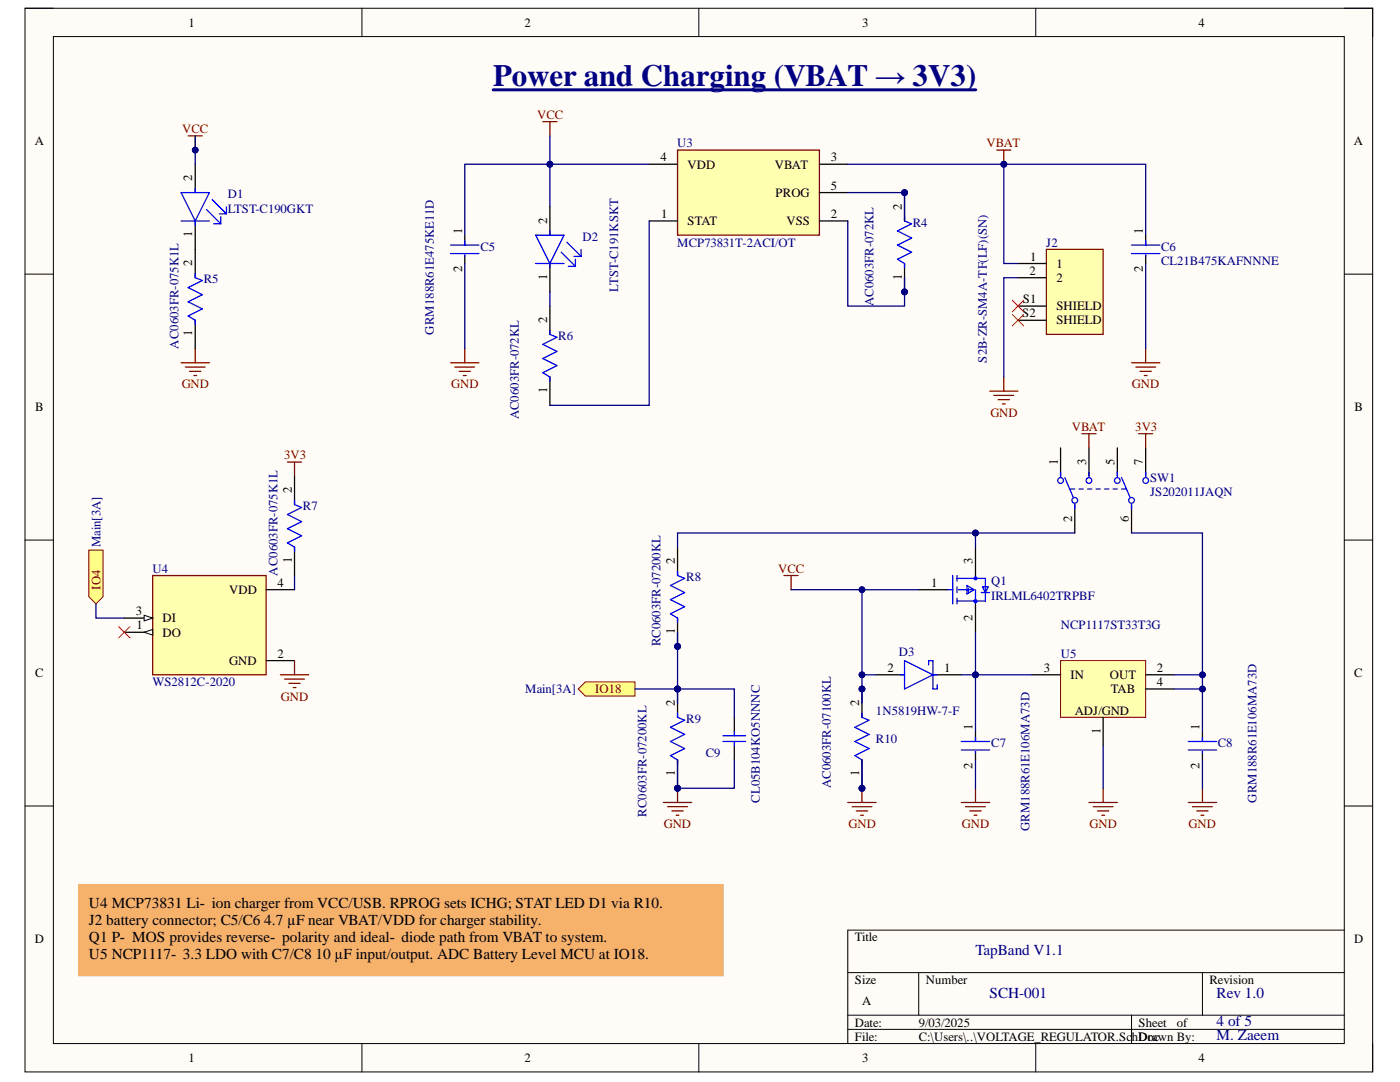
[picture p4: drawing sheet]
<svg xmlns="http://www.w3.org/2000/svg" width="279mm" height="216mm" viewBox="0 0 279 216" stroke-linecap="round" stroke-linejoin="round" font-family="sans-serif">
<defs><g id="words">
<text font-size="6.2" fill="#000080" x="98.4" y="17.2">Power and Charging (VBAT → 3V3)</text>
<g font-size="3">
<text x="17.8" y="181.3">U4 MCP73831 Li‑ ion charger from VCC/USB. RPROG sets ICHG; STAT LED D1 via R10.</text>
<text x="17.8" y="184.7">J2 battery connector; C5/C6 4.7 µF near VBAT/VDD for charger stability.</text>
<text x="17.8" y="188">Q1 P‑ MOS provides reverse‑ polarity and ideal‑ diode path from VBAT to system.</text>
<text x="17.8" y="191.4">U5 NCP1117‑ 3.3 LDO with C7/C8 10 µF input/output. ADC Battery Level MCU at IO18.</text>
</g>
<g font-size="3" fill="#000080">
<text x="194.7" y="190.6">TapBand V1.1</text>
<text x="197.5" y="199.1">SCH-001</text>
<text x="242.8" y="199.1">Rev 1.0</text>
<text x="242.8" y="204.8">4 of 5</text>
<text x="242.8" y="207.6">M. Zaeem</text>
</g>
<g font-size="2.5">
<text x="37.6" y="5.3">1</text>
<text x="104.7" y="5.3">2</text>
<text x="172" y="5.3">3</text>
<text x="239.2" y="5.3">4</text>
<text x="6.9" y="29">A</text>
<text x="270.2" y="29">A</text>
<text x="131.8" y="32.2">4</text>
<text x="137.2" y="33.6">VDD</text>
<text x="154.6" y="33.6">VBAT</text>
<text x="165.8" y="32.2">3</text>
<text x="38.4" y="36.2" transform="rotate(-90 38.4 36.2)">2</text>
<text x="154.8" y="39.3">PROG</text>
<text x="165.8" y="37.9">5</text>
<text x="180" y="41.8" transform="rotate(-90 180 41.8)">2</text>
<text x="38.4" y="47.3" transform="rotate(-90 38.4 47.3)">1</text>
<text x="92.2" y="46.7" transform="rotate(-90 92.2 46.7)">1</text>
<text x="109.2" y="44.6" transform="rotate(-90 109.2 44.6)">2</text>
<text x="132" y="43.5">1</text>
<text x="137.2" y="45">STAT</text>
<text x="157" y="45">VSS</text>
<text x="165.8" y="43.5">2</text>
<text x="228.1" y="46.7" transform="rotate(-90 228.1 46.7)">1</text>
<text x="38.4" y="53.2" transform="rotate(-90 38.4 53.2)">2</text>
<text x="205.6" y="52">1</text>
<text x="210.8" y="53.4">1</text>
<text x="92.2" y="54.3" transform="rotate(-90 92.2 54.3)">2</text>
<text x="109.2" y="55.8" transform="rotate(-90 109.2 55.8)">1</text>
<text x="180" y="55.8" transform="rotate(-90 180 55.8)">1</text>
<text x="205.4" y="54.9">2</text>
<text x="210.8" y="56.3">2</text>
<text x="228.1" y="54.3" transform="rotate(-90 228.1 54.3)">2</text>
<text x="109.2" y="64.5" transform="rotate(-90 109.2 64.5)">2</text>
<text x="204" y="63.3">S2</text>
<text x="204.2" y="60.5">S1</text>
<text x="210.8" y="62">SHIELD</text>
<text x="210.8" y="64.7">SHIELD</text>
<text x="38.4" y="67.1" transform="rotate(-90 38.4 67.1)">1</text>
<text x="7" y="82.1">B</text>
<text x="109.2" y="78.4" transform="rotate(-90 109.2 78.4)">1</text>
<text x="270.4" y="82.1">B</text>
<text x="211.1" y="92.8" transform="rotate(-90 211.1 92.8)">1</text>
<text x="216.8" y="92.8" transform="rotate(-90 216.8 92.8)">3</text>
<text x="222.4" y="92.8" transform="rotate(-90 222.4 92.8)">5</text>
<text x="228.1" y="92.8" transform="rotate(-90 228.1 92.8)">7</text>
<text x="58.2" y="98.5" transform="rotate(-90 58.2 98.5)">2</text>
<text x="214" y="104.1" transform="rotate(-90 214 104.1)">2</text>
<text x="225.3" y="104.1" transform="rotate(-90 225.3 104.1)">6</text>
<text x="58.2" y="112.4" transform="rotate(-90 58.2 112.4)">1</text>
<text x="134.7" y="112.6" transform="rotate(-90 134.7 112.6)">2</text>
<text x="194.1" y="112.6" transform="rotate(-90 194.1 112.6)">3</text>
<text x="45.7" y="118.5">VDD</text>
<text x="55.4" y="117.1">4</text>
<text x="185.8" y="117.1">1</text>
<text x="27.1" y="122.8">3</text>
<text x="27.2" y="125.6">1</text>
<text x="32.5" y="124.1">DI</text>
<text x="194.1" y="123.9" transform="rotate(-90 194.1 123.9)">2</text>
<text x="32.5" y="127">DO</text>
<text x="55.4" y="131.2">2</text>
<text x="134.7" y="126.5" transform="rotate(-90 134.7 126.5)">1</text>
<text x="7" y="135.1">C</text>
<text x="45.7" y="132.7">GND</text>
<text x="177.1" y="134.1">2</text>
<text x="188.4" y="134.1">1</text>
<text x="208.3" y="134.1">3</text>
<text x="213.6" y="135.5">IN</text>
<text x="221.5" y="135.5">OUT</text>
<text x="230.9" y="134.1">2</text>
<text x="230.9" y="136.9">4</text>
<text x="270.3" y="135.1">C</text>
<text x="134.7" y="140.9" transform="rotate(-90 134.7 140.9)">2</text>
<text x="171.4" y="140.9" transform="rotate(-90 171.4 140.9)">2</text>
<text x="214.5" y="142.6">ADJ/GND</text>
<text x="221.7" y="138.3">TAB</text>
<text x="194.1" y="145.7" transform="rotate(-90 194.1 145.7)">1</text>
<text x="219.6" y="146.4" transform="rotate(-90 219.6 146.4)">1</text>
<text x="239.4" y="145.7" transform="rotate(-90 239.4 145.7)">1</text>
<text x="134.7" y="154.8" transform="rotate(-90 134.7 154.8)">1</text>
<text x="171.4" y="154.8" transform="rotate(-90 171.4 154.8)">1</text>
<text x="194.1" y="153.4" transform="rotate(-90 194.1 153.4)">2</text>
<text x="239.4" y="153.4" transform="rotate(-90 239.4 153.4)">2</text>
<text x="6.9" y="188.2">D</text>
<text x="170.6" y="187.9">Title</text>
<text x="270.3" y="188.2">D</text>
<text x="170.6" y="196.3">Size</text>
<text x="184.8" y="196.3">Number</text>
<text x="241.4" y="196.3">Revision</text>
<text x="172" y="200.6">A</text>
<text x="170.6" y="204.9">Date:</text>
<text x="170.6" y="207.6">File:</text>
<text x="183.4" y="204.9">9/03/2025</text>
<text x="183.4" y="207.6">C:\Users\..\VOLTAGE_REGULATOR.Sc</text>
<text x="225.9" y="207.6">hDoc</text>
<text x="227.2" y="204.9">Sheet</text>
<text x="229.1" y="207.6">rawn By:</text>
<text x="234.8" y="204.9">of</text>
<text x="37.6" y="211.9">1</text>
<text x="104.7" y="211.9">2</text>
<text x="172" y="211.9">3</text>
<text x="239.2" y="211.9">4</text>
</g>
<g font-size="2.5" fill="#800000">
<text x="107.2" y="23.8">VCC</text>
<text x="36.4" y="26.5">VCC</text>
<text x="196.9" y="29.4">VBAT</text>
<text x="36.3" y="77.5">GND</text>
<text x="90" y="77.5">GND</text>
<text x="225.9" y="77.5">GND</text>
<text x="197.6" y="83.2">GND</text>
<text x="213.9" y="86">VBAT</text>
<text x="226.6" y="86">3V3</text>
<text x="56.7" y="91.6">3V3</text>
<text x="20" y="117.6" transform="rotate(-90 20 117.6)">IO4</text>
<text x="155.3" y="114.3">VCC</text>
<text x="56" y="139.8">GND</text>
<text x="118.8" y="138.3">IO18</text>
<text x="132.5" y="165.2">GND</text>
<text x="169.3" y="165.2">GND</text>
<text x="192" y="165.2">GND</text>
<text x="217.4" y="165.2">GND</text>
<text x="237.2" y="165.2">GND</text>
</g>
<g font-size="2.5" fill="#000080">
<text x="135.2" y="29.4">U3</text>
<text x="45.5" y="39.6">D1</text>
<text x="45.5" y="42.4">LTST-C190GKT</text>
<text x="182.2" y="45.2">R4</text>
<text x="95.9" y="50">C5</text>
<text x="116.2" y="48.1">D2</text>
<text x="135.2" y="49.2">MCP73831T-2ACI/OT</text>
<text x="208.8" y="49.2">J2</text>
<text x="231.7" y="50">C6</text>
<text x="231.7" y="52.9">CL21B475KAFNNNE</text>
<text x="40.7" y="56.5">R5</text>
<text x="123.3" y="58.2" transform="rotate(-90 123.3 58.2)">LTST-C191KSKT</text>
<text x="174.3" y="61.1" transform="rotate(-90 174.3 61.1)">AC0603FR-072KL</text>
<text x="35.6" y="69.6" transform="rotate(-90 35.6 69.6)">AC0603FR-075K1L</text>
<text x="86.6" y="66.8" transform="rotate(-90 86.6 66.8)">GRM188R61E475KE11D</text>
<text x="111.4" y="67.9">R6</text>
<text x="197" y="72.3" transform="rotate(-90 197 72.3)">S2B-ZR-SM4A-TF(LF)(SN)</text>
<text x="103.6" y="83.7" transform="rotate(-90 103.6 83.7)">AC0603FR-072KL</text>
<text x="60.4" y="101.8">R7</text>
<text x="229.5" y="96.2">SW1</text>
<text x="229.5" y="99">JS202011JAQN</text>
<text x="20" y="109.2" transform="rotate(-90 20 109.2)">Main[3A]</text>
<text x="30.4" y="114.3">U4</text>
<text x="55.4" y="114.9" transform="rotate(-90 55.4 114.9)">AC0603FR-075K1L</text>
<text x="137" y="116">R8</text>
<text x="197.8" y="116.8">Q1</text>
<text x="197.8" y="119.7">IRLML6402TRPBF</text>
<text x="211.7" y="125.6">NCP1117ST33T3G</text>
<text x="131.8" y="129" transform="rotate(-90 131.8 129)">RC0603FR-07200KL</text>
<text x="179.4" y="131">D3</text>
<text x="211.7" y="131.2">U5</text>
<text x="30.4" y="136.9">WS2812C-2020</text>
<text x="104.8" y="138.3">Main[3A]</text>
<text x="174.8" y="142.6">1N5819HW-7-F</text>
<text x="137" y="144.3">R9</text>
<text x="174.8" y="148.2">R10</text>
<text x="197.8" y="149.1">C7</text>
<text x="243" y="149.1">C8</text>
<text x="140.8" y="151.1">C9</text>
<text x="151.7" y="160.1" transform="rotate(-90 151.7 160.1)">CL05B104KO5NNNC</text>
<text x="165.8" y="157.3" transform="rotate(-90 165.8 157.3)">AC0603FR-07100KL</text>
<text x="250.7" y="160.1" transform="rotate(-90 250.7 160.1)">GRM188R61E106MA73D</text>
<text x="129" y="162.9" transform="rotate(-90 129 162.9)">RC0603FR-07200KL</text>
<text x="205.4" y="165.8" transform="rotate(-90 205.4 165.8)">GRM188R61E106MA73D</text>
</g>
</g></defs>
<path d="M5 1.6h268.9v212.3h-268.9z" fill-rule="evenodd" fill="#fffcf8"/>
<path d="M5 1.6h268.9v212.3h-268.9z" fill="none" stroke="#000" stroke-width=".2"/>
<path d="M10.7 7.3h257.6v200.9h-257.6z" fill-rule="evenodd" fill="#fffcf8"/>
<g fill="none" stroke="#000" stroke-width=".2">
<path d="M5 1.6h5.7M10.7 7.3h257.6v200.9h-257.6zM72.2 1.6v5.7M139.5 1.6v5.7M206.7 1.6v5.7M268.3 1.6h5.6v5.7M5 54.7h5.7M268.3 54.7h5.6M5 107.8h5.7M268.3 107.8h5.6M5 160.8h5.7M268.3 160.8h5.6"/>
<path d="M169.2 194.1h99.1M183.4 194.1v8.5M240 194.1v8.5M268.3 185.6h-99.1v22.6M72.2 208.2v5.7M139.5 208.2v5.7M169.2 202.6h99.1M169.2 205.4h99.1M206.7 208.2v5.7M225.8 202.6v5.6M273.9 208.2v5.7"/>
</g>
<path d="M135.2 29.9h28.3v17h-28.3z" fill-rule="evenodd" fill="#ffffb0"/>
<g fill="none" stroke="#800000" stroke-width=".25">
<path d="M108.3 24.3h2.9M109.7 24.3v2.8M135.2 29.9h28.3v17h-28.3zM198.9 29.9h2.8M200.3 29.9v2.9M36.1 72.4h5.7M37 73.2h3.9M37.8 74.1h2.3M38.7 74.9h.5M39 69.6v2.8M89.9 72.4h5.7M90.8 73.2h3.9"/>
<path d="M91.6 74.1h2.3M92.5 74.9h.5M92.8 69.6v2.8M197.5 78.1h5.7M198.4 78.9h3.9M199.2 79.8h2.3M200.3 75.2v2.9M225.8 72.4h5.7M226.7 73.2h3.9M227.5 74.1h2.3M228.4 74.9h.5M228.6 69.6v2.8"/>
<path d="M200.1 80.6h.5"/>
</g>
<path d="M129.6 32.8h5.6M163.5 32.8h5.7M163.5 38.4h5.7M92.8 46.9v2M92.8 50.9v1.7M129.6 44.1h5.6M163.5 44.1h5.7" fill="none" stroke="#000" stroke-width=".25"/>
<path d="M89.9 48.9h5.7M89.9 50.6h5.7M92.8 48.1v.8M92.8 50.9v.3" fill="none" stroke="#00f" stroke-width=".25"/>
<circle cx="200.3" cy="32.8" r=".56" fill="#000080"/>
<circle cx="200.3" cy="32.8" r=".56" fill="none" stroke="#000080" stroke-width=".2"/>
<path d="M30.5 114.8h22.6v19.8h-22.6z" fill-rule="evenodd" fill="#ffffb0"/>
<path d="M30.5 114.8h22.6v19.8h-22.6z" fill="none" stroke="#800000" stroke-width=".25"/>
<path d="M24.8 123.3h5.7" fill="none" stroke="#000" stroke-width=".25"/>
<path d="M28.8 122.8l1.7 .5-1.7 .6z" fill="#f8fcff"/>
<path d="M28.8 122.8l1.7 .5-1.7 .6z" fill="none" stroke="#000" stroke-width=".2"/>
<path d="M24.8 126.2h5.7" fill="none" stroke="#000" stroke-width=".25"/>
<path d="M28.8 126.2l1.7-.6v1.1z" fill="#f8fcff"/>
<path d="M28.8 126.2l1.7-.6v1.1z" fill="none" stroke="#000" stroke-width=".2"/>
<path d="M53.1 117.7h5.7M53.1 131.8h5.7" fill="none" stroke="#000" stroke-width=".25"/>
<path d="M57.4 92.2h2.8M58.8 92.2v2.8M55.9 134.6h5.7M56.8 135.5h4M57.6 136.3h2.3M58.5 137.2h.6M58.8 131.8v2.8" fill="none" stroke="#800000" stroke-width=".25"/>
<path d="M23.7 125l2.2 2.3M25.9 125l-2.2 2.3" fill="none" stroke="#f00" stroke-width=".2"/>
<path d="M17.7 109.8h2.9v9.3l-1.5 1.4-1.4-1.4z" fill-rule="evenodd" fill="#ffff80"/>
<path d="M17.7 109.8h2.9v9.3l-1.5 1.4-1.4-1.4z" fill="none" stroke="#800000" stroke-width=".2"/>
<path d="M16.3 177.1h127.4v17h-127.4z" fill-rule="evenodd" fill="#f6b26b"/>
<path d="M16.3 177.1h127.4v17h-127.4z" fill="none" stroke="#f6b26b" stroke-width="1.4"/>
<path d="M98.4 17.9h96.3" fill="none" stroke="#000080" stroke-width=".59"/>
<path d="M37.5 27.1h2.9M39 27.1v2.8" fill="none" stroke="#800000" stroke-width=".25"/>
<circle cx="39" cy="29.9" r=".57" fill="#000080"/>
<circle cx="39" cy="29.9" r=".57" fill="none" stroke="#000080" stroke-width=".2"/>
<path d="M211.7 131.8h16.9v11.3h-16.9z" fill-rule="evenodd" fill="#ffffb0"/>
<path d="M211.7 131.8h16.9v11.3h-16.9z" fill="none" stroke="#800000" stroke-width=".2"/>
<path d="M206 134.6h5.7M228.6 134.6h5.7M228.6 137.5h5.7M194.7 146v2M194.7 149.9v1.7M220.2 143.1v5.7M240 146v2M240 149.9v1.7" fill="none" stroke="#000" stroke-width=".25"/>
<path d="M191.8 148h5.7M191.8 149.6h5.7M194.7 147.1v.9M194.7 149.9v.3M237.1 148h5.7M237.1 149.6h5.7M240 147.1v.9M240 149.9v.3" fill="none" stroke="#00f" stroke-width=".25"/>
<g fill="none" stroke="#800000" stroke-width=".25">
<path d="M172 157.3v2.8M194.7 157.3v2.8M240 157.3v2.8M169.2 160.1h5.7M170 161h4M170.9 161.8h2.3M171.7 162.7h.6M191.8 160.1h5.7M192.7 161h4M193.5 161.8h2.3M194.4 162.7h.6M237.1 160.1h5.7"/>
<path d="M238 161h4M238.8 161.8h2.3M239.7 162.7h.6"/>
</g>
<circle cx="172" cy="157.3" r=".57" fill="#000080"/>
<circle cx="172" cy="157.3" r=".57" fill="none" stroke="#000080" stroke-width=".2"/>
<g fill="none" stroke="#000" stroke-width=".25">
<path d="M211.7 89.4v5.6M217.3 89.4v5.6M223 89.4v5.6M228.6 89.4v5.6M183.4 117.7h5.6M194.7 109.2v5.6M214.5 100.7v5.6M225.8 100.7v5.6M174.9 134.6h5.6M186.2 134.6h5.6M194.7 120.5v5.7M146.5 143.1v2.9"/>
<path d="M146.5 148.8v2.8"/>
</g>
<g fill="none" stroke="#00f" stroke-width=".25">
<path d="M211.7 94.2v.8M212.5 95.3l1.7 4M213.6 97.6h.9M215.3 97.6h.9M217 97.6h.9M217.3 94.2v.8M218.7 97.6h.9M220.4 97.6h.9M222.1 97.6h.9M223 94.2v.8M223.8 95.3l1.7 4M223.8 97.6h.9"/>
<path d="M228.6 94.2v.8M189 117.7h1.1M190.1 114.8v5.7M191 114.8v1.2M191 117.1v1.1M191 119.4v1.1M191 115.4h5.7v4.5h-5.7M191.3 117.7h2.8M193 116.8l1.4 .9-1.4 .8zM193.3 117.4v.8M194.7 114.8v.6M194.7 117.7v2.8"/>
<path d="M195.8 118.2h1.7M196.1 117.1h1.1l-.5 1.1zM214.5 100.7v.8M225.8 100.7v.8M179.7 134.6h.8M180.5 131.8l5.7 2.8-5.7 2.9zM185.3 132.7v-.9h.9v5.7h.8v-.9M186.2 134.6h.8M144.3 146.8h4.5M144.3 148h4.5M146.5 146v.8M146.5 148v.8"/>
<circle cx="211.7" cy="95.9" r=".57"/>
<circle cx="214.5" cy="99.8" r=".57"/>
<circle cx="217.3" cy="95.9" r=".57"/>
<circle cx="223" cy="95.9" r=".57"/>
<circle cx="225.8" cy="99.8" r=".57"/>
<circle cx="228.7" cy="95.9" r=".57"/>
<circle cx="194.7" cy="115.4" r=".28"/>
<circle cx="194.7" cy="119.9" r=".28"/>
</g>
<path d="M215.9 86.5h2.8M217.3 86.5v2.9M227.2 86.5h2.9M228.6 86.5v2.9M156.5 114.8h2.8M157.9 114.8v2.9M220.2 157.3v2.8M217.3 160.1h5.7M218.2 161h3.9M219 161.8h2.3M219.9 162.7h.5" fill="none" stroke="#800000" stroke-width=".25"/>
<path d="M116.8 136.1h9.9v2.8h-9.9l-1.4-1.4z" fill-rule="evenodd" fill="#ffff80"/>
<path d="M116.8 136.1h9.9v2.8h-9.9l-1.4-1.4z" fill="none" stroke="#800000" stroke-width=".2"/>
<path d="M135.2 157.3v2.8M132.4 160.1h5.7M133.2 161h4M134.1 161.8h2.3M134.9 162.7h.6" fill="none" stroke="#800000" stroke-width=".25"/>
<circle cx="135.2" cy="157.3" r=".57" fill="#000080"/>
<circle cx="135.2" cy="157.3" r=".57" fill="none" stroke="#000080" stroke-width=".2"/>
<path d="M208.8 49.8h11.4v16.9h-11.4z" fill-rule="evenodd" fill="#ffffb0"/>
<path d="M208.8 49.8h11.4v16.9h-11.4z" fill="none" stroke="#800000" stroke-width=".25"/>
<path d="M203.2 52.6h5.6M203.2 55.4h5.6M109.7 61.1v5.6M109.7 75.2v5.7M203.2 61.1h5.6M203.2 63.9h5.6" fill="none" stroke="#000" stroke-width=".25"/>
<path d="M202 59.9l2.3 2.3M204.3 59.9l-2.3 2.3M202 62.8l2.3 2.2M204.3 62.8l-2.3 2.2" fill="none" stroke="#f00" stroke-width=".2"/>
<path d="M109.7 65.9v.8l1.5 .6-2.9 1.4 2.9 1.4-2.9 1.4 2.9 1.5-2.9 1.4 1.4 .8v.9" fill="none" stroke="#00f" stroke-width=".25"/>
<circle cx="180.5" cy="58.2" r=".57" fill="#000080"/>
<circle cx="180.5" cy="58.2" r=".57" fill="none" stroke="#000080" stroke-width=".2"/>
<circle cx="180.5" cy="38.4" r=".57" fill="#000080"/>
<circle cx="180.5" cy="38.4" r=".57" fill="none" stroke="#000080" stroke-width=".2"/>
<path d="M180.5 52.6v5.6" fill="none" stroke="#000" stroke-width=".25"/>
<circle cx="180.5" cy="58.2" r=".57" fill="#000080"/>
<circle cx="180.5" cy="58.2" r=".57" fill="none" stroke="#000080" stroke-width=".2"/>
<path d="M180.5 38.4v5.7" fill="none" stroke="#000" stroke-width=".25"/>
<circle cx="180.5" cy="38.4" r=".57" fill="#000080"/>
<circle cx="180.5" cy="38.4" r=".57" fill="none" stroke="#000080" stroke-width=".2"/>
<path d="M180.5 43.2v.9l1.4 .6-2.8 1.4 2.8 1.4-2.8 1.4 2.8 1.4-2.8 1.4 1.4 .9v.8" fill="none" stroke="#00f" stroke-width=".25"/>
<circle cx="135.2" cy="129" r=".57" fill="#000080"/>
<circle cx="135.2" cy="129" r=".57" fill="none" stroke="#000080" stroke-width=".2"/>
<path d="M135.2 123.3v5.7" fill="none" stroke="#000" stroke-width=".25"/>
<circle cx="135.2" cy="129" r=".57" fill="#000080"/>
<circle cx="135.2" cy="129" r=".57" fill="none" stroke="#000080" stroke-width=".2"/>
<path d="M135.2 109.2v5.6" fill="none" stroke="#000" stroke-width=".25"/>
<path d="M135.2 114v.8l1.4 .6-2.8 1.4 2.8 1.4-2.8 1.4 2.8 1.5-2.8 1.4 1.4 .8v.9" fill="none" stroke="#00f" stroke-width=".25"/>
<circle cx="135.2" cy="157.3" r=".57" fill="#000080"/>
<circle cx="135.2" cy="157.3" r=".57" fill="none" stroke="#000080" stroke-width=".2"/>
<circle cx="135.2" cy="137.5" r=".57" fill="#000080"/>
<circle cx="135.2" cy="137.5" r=".57" fill="none" stroke="#000080" stroke-width=".2"/>
<path d="M135.2 151.6v5.7" fill="none" stroke="#000" stroke-width=".25"/>
<circle cx="135.2" cy="157.3" r=".57" fill="#000080"/>
<circle cx="135.2" cy="157.3" r=".57" fill="none" stroke="#000080" stroke-width=".2"/>
<path d="M135.2 137.5v5.6" fill="none" stroke="#000" stroke-width=".25"/>
<circle cx="135.2" cy="137.5" r=".57" fill="#000080"/>
<circle cx="135.2" cy="137.5" r=".57" fill="none" stroke="#000080" stroke-width=".2"/>
<path d="M135.2 142.3v.8l1.4 .6-2.8 1.4 2.8 1.4-2.8 1.5 2.8 1.4-2.8 1.4 1.4 .8v.9" fill="none" stroke="#00f" stroke-width=".25"/>
<circle cx="172" cy="157.3" r=".57" fill="#000080"/>
<circle cx="172" cy="157.3" r=".57" fill="none" stroke="#000080" stroke-width=".2"/>
<circle cx="172" cy="137.5" r=".57" fill="#000080"/>
<circle cx="172" cy="137.5" r=".57" fill="none" stroke="#000080" stroke-width=".2"/>
<path d="M172 151.6v5.7" fill="none" stroke="#000" stroke-width=".25"/>
<circle cx="172" cy="157.3" r=".57" fill="#000080"/>
<circle cx="172" cy="157.3" r=".57" fill="none" stroke="#000080" stroke-width=".2"/>
<path d="M172 137.5v5.6" fill="none" stroke="#000" stroke-width=".25"/>
<circle cx="172" cy="137.5" r=".57" fill="#000080"/>
<circle cx="172" cy="137.5" r=".57" fill="none" stroke="#000080" stroke-width=".2"/>
<path d="M36.1 38.4h5.7l-2.8 5.7zM39 37.6v.8M42.4 39.8l2.8 2.9M36.1 44.1h5.7M39 54.6v.8l1.4 .6-2.9 1.4 2.9 1.4-2.9 1.4 2.9 1.4-2.9 1.5 1.5 .8v.8M39 44.1v.8M41.2 41.8l2.9 2.9M42.6 44.7h1.5M43.8 42.7h1.4M44.1 43.2v1.5M45.2 41.3v1.4M172 142.3v.8l1.4 .6-2.8 1.4 2.8 1.4-2.8 1.5 2.8 1.4-2.8 1.4 1.4 .8v.9" fill="none" stroke="#00f" stroke-width=".25"/>
<path d="M39 32.8v5.6M39 44.1v11.3M39 63.9v5.7" fill="none" stroke="#000" stroke-width=".25"/>
<path d="M169.2 38.4h11.3v5.7M92.8 52.6v17" fill="none" stroke="#000080" stroke-width=".25"/>
<circle cx="180.5" cy="38.4" r=".57" fill="#000080"/>
<circle cx="180.5" cy="38.4" r=".57" fill="none" stroke="#000080" stroke-width=".2"/>
<path d="M169.2 44.1v17h11.3v-5.7" fill="none" stroke="#000080" stroke-width=".25"/>
<circle cx="180.5" cy="58.2" r=".57" fill="#000080"/>
<circle cx="180.5" cy="58.2" r=".57" fill="none" stroke="#000080" stroke-width=".2"/>
<path d="M109.7 32.8h-16.9v14.1" fill="none" stroke="#000080" stroke-width=".25"/>
<circle cx="109.7" cy="32.8" r=".57" fill="#000080"/>
<circle cx="109.7" cy="32.8" r=".57" fill="none" stroke="#000080" stroke-width=".2"/>
<path d="M169.2 32.8h59.4v14.1M228.6 52.6v17" fill="none" stroke="#000080" stroke-width=".25"/>
<circle cx="200.3" cy="32.8" r=".56" fill="#000080"/>
<circle cx="200.3" cy="32.8" r=".56" fill="none" stroke="#000080" stroke-width=".2"/>
<path d="M109.7 27.1v5.7h19.9" fill="none" stroke="#000080" stroke-width=".25"/>
<circle cx="109.7" cy="32.8" r=".57" fill="#000080"/>
<circle cx="109.7" cy="32.8" r=".57" fill="none" stroke="#000080" stroke-width=".2"/>
<path d="M39 27.1v5.7" fill="none" stroke="#000080" stroke-width=".25"/>
<circle cx="39" cy="29.9" r=".57" fill="#000080"/>
<circle cx="39" cy="29.9" r=".57" fill="none" stroke="#000080" stroke-width=".2"/>
<path d="M109.7 32.8v8.5M58.8 114.8v2.9M19.1 120.5v2.8h5.7" fill="none" stroke="#000080" stroke-width=".25"/>
<circle cx="109.7" cy="32.8" r=".57" fill="#000080"/>
<circle cx="109.7" cy="32.8" r=".57" fill="none" stroke="#000080" stroke-width=".2"/>
<path d="M109.7 58.2v2.9M172 151.6v5.7M194.7 151.6v5.7M240 151.6v5.7" fill="none" stroke="#000080" stroke-width=".25"/>
<circle cx="172" cy="157.3" r=".57" fill="#000080"/>
<circle cx="172" cy="157.3" r=".57" fill="none" stroke="#000080" stroke-width=".2"/>
<path d="M174.9 134.6h-2.9v5.7" fill="none" stroke="#000080" stroke-width=".25"/>
<circle cx="172" cy="134.6" r=".57" fill="#000080"/>
<circle cx="172" cy="134.6" r=".57" fill="none" stroke="#000080" stroke-width=".2"/>
<circle cx="172" cy="137.5" r=".57" fill="#000080"/>
<circle cx="172" cy="137.5" r=".57" fill="none" stroke="#000080" stroke-width=".2"/>
<path d="M191.8 134.6h2.9" fill="none" stroke="#000080" stroke-width=".25"/>
<circle cx="194.7" cy="134.7" r=".57" fill="#000080"/>
<circle cx="194.7" cy="134.7" r=".57" fill="none" stroke="#000080" stroke-width=".2"/>
<path d="M206 134.6h-11.3v11.4" fill="none" stroke="#000080" stroke-width=".25"/>
<circle cx="194.7" cy="134.7" r=".57" fill="#000080"/>
<circle cx="194.7" cy="134.7" r=".57" fill="none" stroke="#000080" stroke-width=".2"/>
<path d="M194.7 126.2v8.4M220.2 148.8v8.5" fill="none" stroke="#000080" stroke-width=".25"/>
<circle cx="194.7" cy="134.7" r=".57" fill="#000080"/>
<circle cx="194.7" cy="134.7" r=".57" fill="none" stroke="#000080" stroke-width=".2"/>
<path d="M172 117.7h11.4" fill="none" stroke="#000080" stroke-width=".25"/>
<circle cx="172" cy="117.7" r=".57" fill="#000080"/>
<circle cx="172" cy="117.7" r=".57" fill="none" stroke="#000080" stroke-width=".2"/>
<path d="M157.9 117.7h14.1v16.9" fill="none" stroke="#000080" stroke-width=".25"/>
<circle cx="172" cy="117.7" r=".57" fill="#000080"/>
<circle cx="172" cy="117.7" r=".57" fill="none" stroke="#000080" stroke-width=".2"/>
<circle cx="172" cy="134.6" r=".57" fill="#000080"/>
<circle cx="172" cy="134.6" r=".57" fill="none" stroke="#000080" stroke-width=".2"/>
<path d="M234.3 137.5h5.7" fill="none" stroke="#000080" stroke-width=".25"/>
<circle cx="240" cy="137.5" r=".56" fill="#000080"/>
<circle cx="240" cy="137.5" r=".56" fill="none" stroke="#000080" stroke-width=".2"/>
<path d="M240 134.6v11.4" fill="none" stroke="#000080" stroke-width=".25"/>
<circle cx="240" cy="134.7" r=".56" fill="#000080"/>
<circle cx="240" cy="134.7" r=".56" fill="none" stroke="#000080" stroke-width=".2"/>
<circle cx="240" cy="137.5" r=".56" fill="#000080"/>
<circle cx="240" cy="137.5" r=".56" fill="none" stroke="#000080" stroke-width=".2"/>
<path d="M225.8 106.3h14.2v28.3h-5.7" fill="none" stroke="#000080" stroke-width=".25"/>
<circle cx="240" cy="134.7" r=".56" fill="#000080"/>
<circle cx="240" cy="134.7" r=".56" fill="none" stroke="#000080" stroke-width=".2"/>
<path d="M135.2 126.2v14.1" fill="none" stroke="#000080" stroke-width=".25"/>
<circle cx="135.2" cy="129" r=".57" fill="#000080"/>
<circle cx="135.2" cy="129" r=".57" fill="none" stroke="#000080" stroke-width=".2"/>
<circle cx="135.2" cy="137.5" r=".57" fill="#000080"/>
<circle cx="135.2" cy="137.5" r=".57" fill="none" stroke="#000080" stroke-width=".2"/>
<path d="M135.2 137.5h11.3v5.6" fill="none" stroke="#000080" stroke-width=".25"/>
<circle cx="135.2" cy="137.5" r=".57" fill="#000080"/>
<circle cx="135.2" cy="137.5" r=".57" fill="none" stroke="#000080" stroke-width=".2"/>
<path d="M135.2 151.6v5.7h11.3v-5.7" fill="none" stroke="#000080" stroke-width=".25"/>
<circle cx="135.2" cy="157.3" r=".57" fill="#000080"/>
<circle cx="135.2" cy="157.3" r=".57" fill="none" stroke="#000080" stroke-width=".2"/>
<path d="M126.7 137.5h8.5" fill="none" stroke="#000080" stroke-width=".25"/>
<circle cx="135.2" cy="137.5" r=".57" fill="#000080"/>
<circle cx="135.2" cy="137.5" r=".57" fill="none" stroke="#000080" stroke-width=".2"/>
<path d="M200.3 32.8v19.8h2.9M203.2 55.4h-2.9v19.8" fill="none" stroke="#000080" stroke-width=".25"/>
<circle cx="200.3" cy="32.8" r=".56" fill="#000080"/>
<circle cx="200.3" cy="32.8" r=".56" fill="none" stroke="#000080" stroke-width=".2"/>
<path d="M129.6 44.1v36.8h-19.9M194.7 106.3h19.8" fill="none" stroke="#000080" stroke-width=".25"/>
<circle cx="194.7" cy="106.4" r=".57" fill="#000080"/>
<circle cx="194.7" cy="106.4" r=".57" fill="none" stroke="#000080" stroke-width=".2"/>
<path d="M194.7 106.3v2.9" fill="none" stroke="#000080" stroke-width=".25"/>
<circle cx="194.7" cy="106.4" r=".57" fill="#000080"/>
<circle cx="194.7" cy="106.4" r=".57" fill="none" stroke="#000080" stroke-width=".2"/>
<path d="M194.7 106.3h-59.5v2.9" fill="none" stroke="#000080" stroke-width=".25"/>
<circle cx="194.7" cy="106.4" r=".57" fill="#000080"/>
<circle cx="194.7" cy="106.4" r=".57" fill="none" stroke="#000080" stroke-width=".2"/>
<path d="M109.7 41.3v5.6M109.7 52.6v5.6M228.6 46.9v2M228.6 50.9v1.7M58.8 95v5.7M58.8 109.2v5.6" fill="none" stroke="#000" stroke-width=".25"/>
<g fill="none" stroke="#00f" stroke-width=".25">
<path d="M106.9 46.9h5.7l-2.9 5.7zM106.9 52.6h5.7M109.7 46.1v.8M109.7 52.6v.8M112 50.3l2.8 2.8M113.1 48.3l2.9 2.9M113.4 53.1h1.4M114.6 51.2h1.4M114.8 51.7v1.4M116 49.8v1.4M225.8 48.9h5.7M225.8 50.6h5.7"/>
<path d="M228.6 48.1v.8M228.6 50.9v.3M58.8 99.8v.9l1.4 .6-2.8 1.4 2.8 1.4-2.8 1.4 2.8 1.4-2.8 1.4 1.4 .9v.8"/>
</g>
<use href="#words"/>
</svg>
